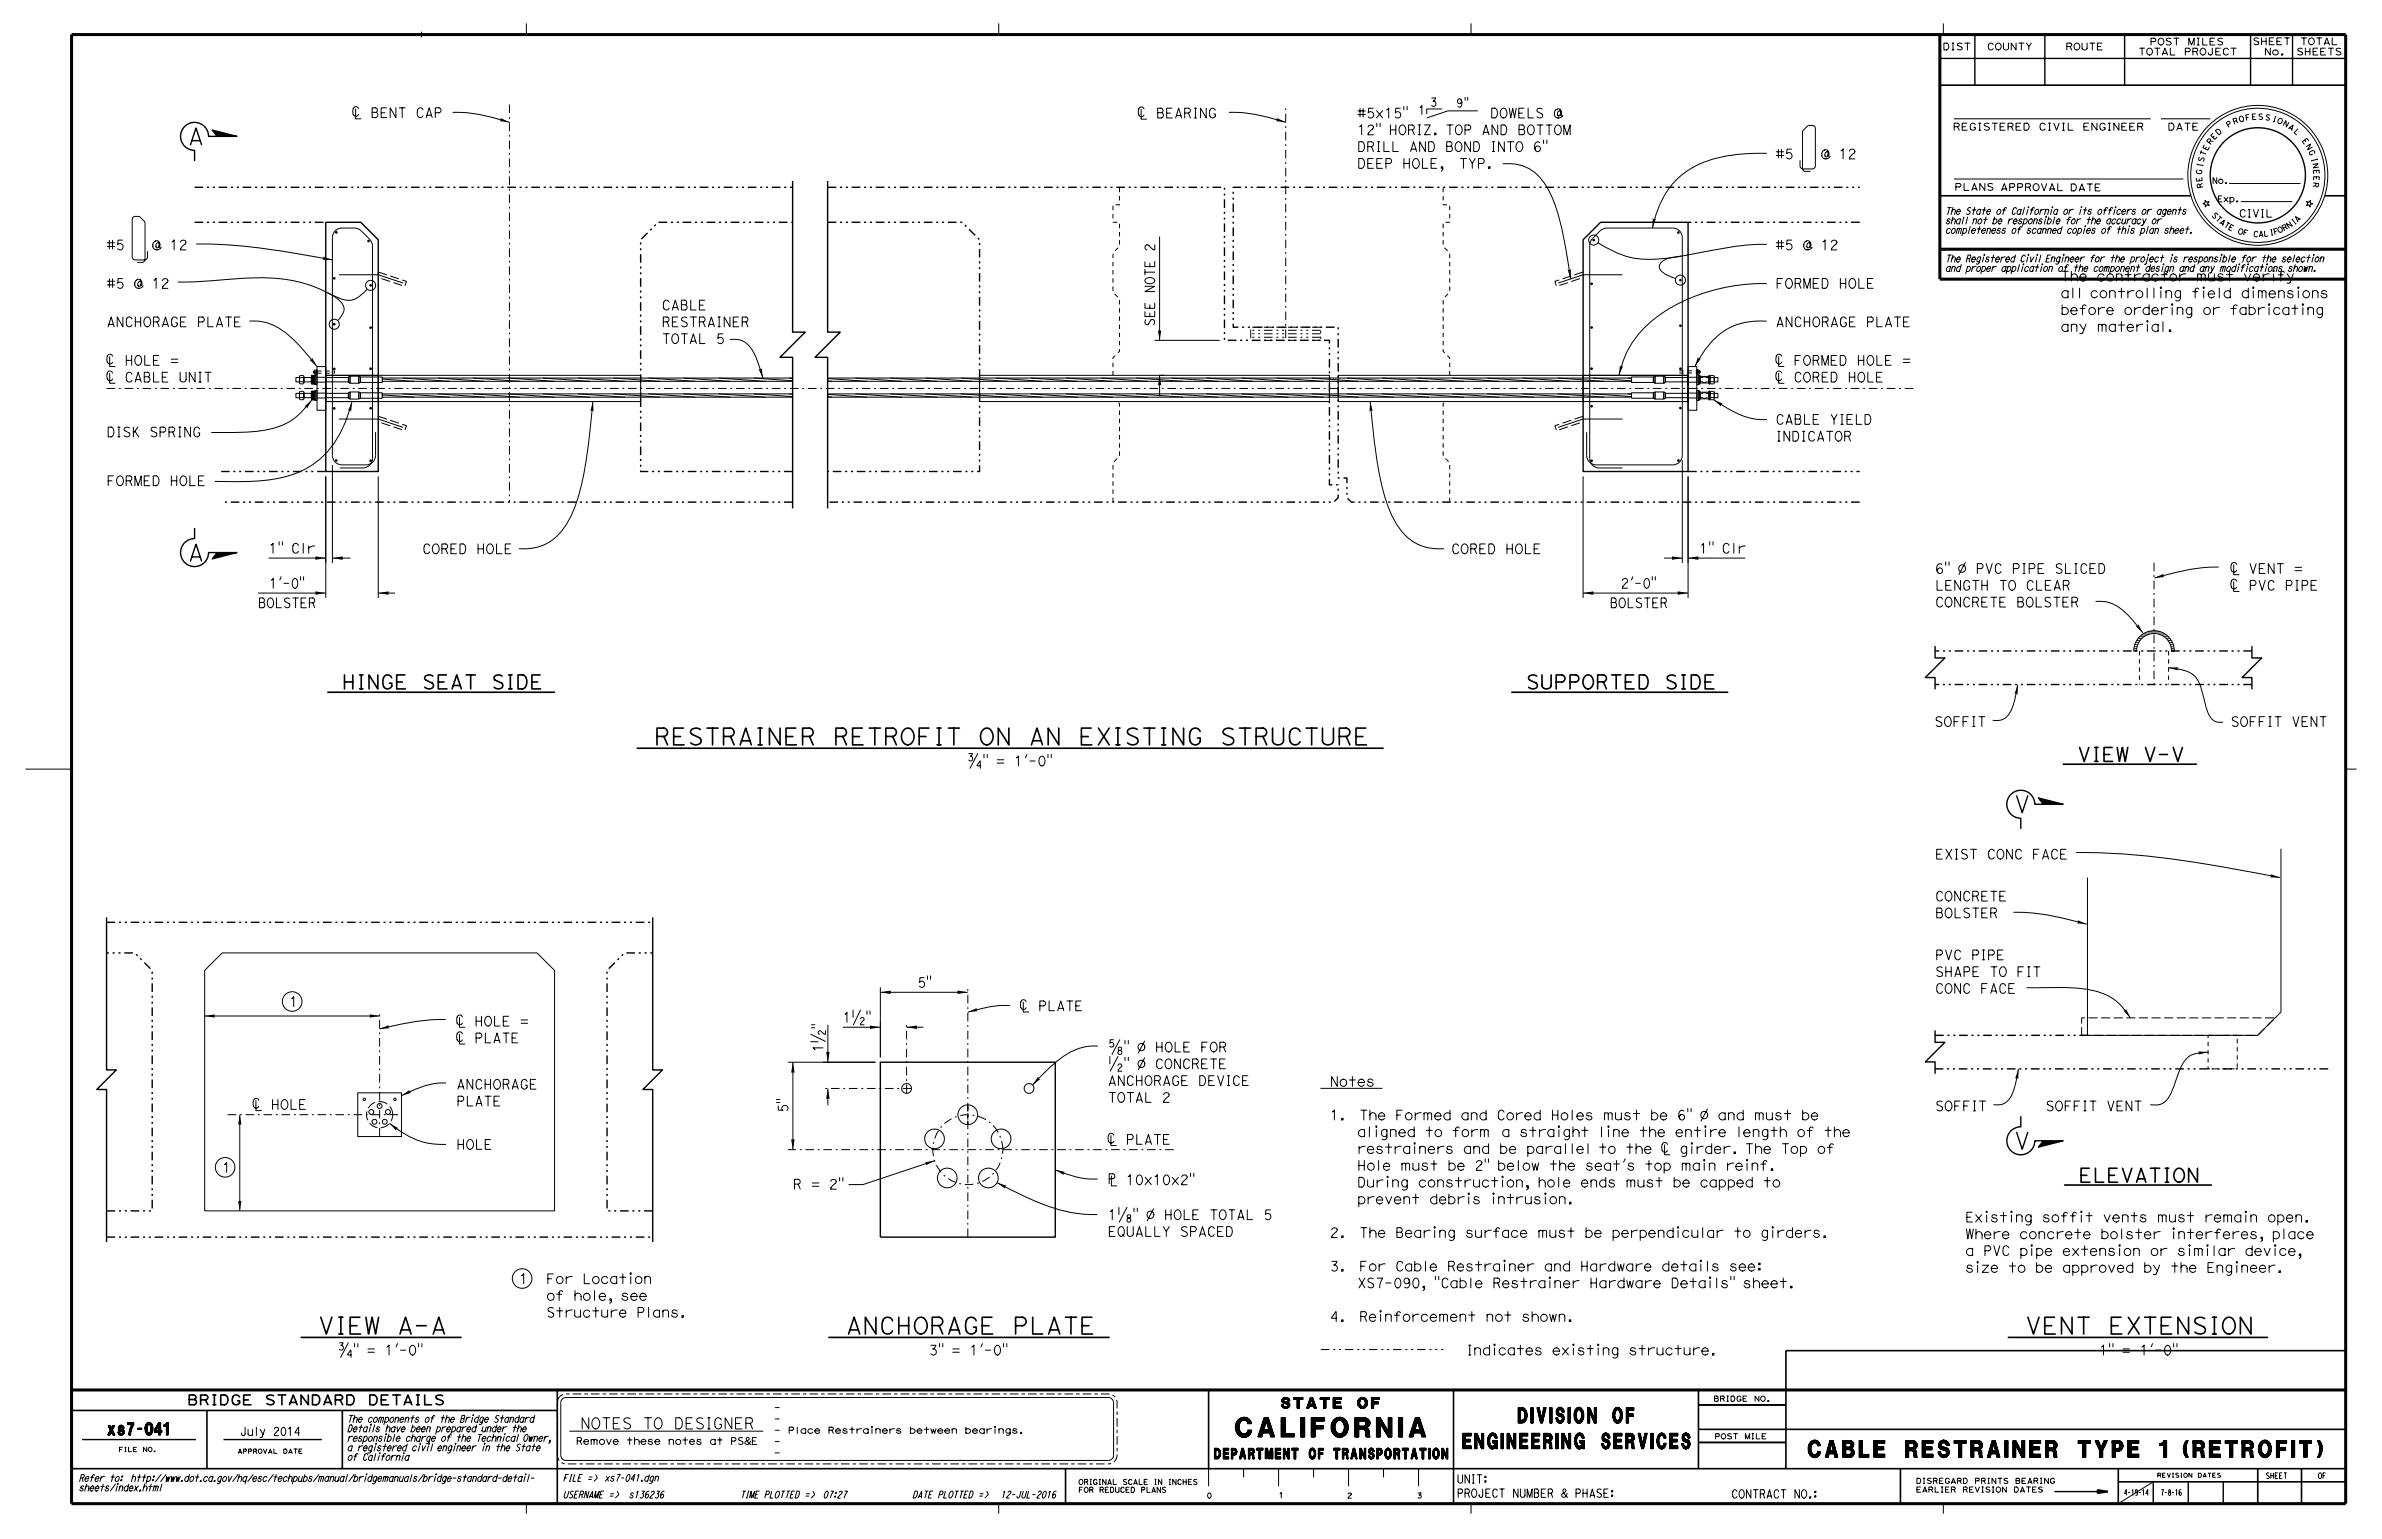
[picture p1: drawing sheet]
<svg xmlns="http://www.w3.org/2000/svg" width="432mm" height="279mm" viewBox="0 0 432 279" stroke-linecap="round" stroke-linejoin="round" font-family="sans-serif">
<defs><g id="words">
<text font-size="3.5" x="223.9" y="260.5">CALIFORNIA</text>
<g font-size="3">
<text x="34" y="26.2">A</text>
<text x="34" y="101.7">A</text>
<text x="116.8" y="135.1">RESTRAINER RETROFIT ON AN EXISTING STRUCTURE</text>
<text x="365.1" y="147.3">V</text>
<text x="365.1" y="208.4">V</text>
<text x="56" y="241.9">VIEW A-A</text>
<text x="151.5" y="241.9">ANCHORAGE PLATE</text>
<text x="365.4" y="241.9">VENT EXTENSION</text>
<text x="327.8" y="264.2">CABLE RESTRAINER TYPE 1 (RETROFIT)</text>
</g>
<g font-size="2.8">
<text x="265.2" y="262.7">ENGINEERING SERVICES</text>
<text x="275.2" y="258">DIVISION OF</text>
</g>
<g font-size="2.5">
<text x="60.6" y="124.9">HINGE SEAT SIDE</text>
<text x="275.2" y="124.9">SUPPORTED SIDE</text>
<text x="375.2" y="138.1">VIEW V-V</text>
<text x="375.4" y="214.4">ELEVATION</text>
</g>
<text font-size="2.2" x="19.5" y="260.2">xs7-041</text>
<text font-size="2" x="104.1" y="259.1">NOTES TO DESIGNER</text>
<g font-size="1.9">
<text x="232.3" y="255.3">STATE OF</text>
<text x="220.1" y="264.5">DEPARTMENT OF TRANSPORTATION</text>
</g>
<g font-size="1.8">
<text x="246" y="21.4">#5x15&quot;</text>
<text x="266" y="21.4">DOWELS @</text>
<text x="246" y="27.5">DRILL AND BOND INTO 6&quot;</text>
<text x="246" y="24.4">12&quot; HORIZ. TOP AND BOTTOM</text>
<text x="321.9" y="28.8">#5</text>
<text x="328.4" y="28.8">@ 12</text>
<text x="246" y="30.5">DEEP HOLE,</text>
<text x="264.6" y="30.5">TYP.</text>
<text x="19.3" y="45.3">#5</text>
<text x="25.9" y="45.3">@ 12</text>
<text x="321.9" y="45.3">#5 @ 12</text>
<text x="19.3" y="52.3">#5 @ 12</text>
<text x="321.9" y="52.3">FORMED HOLE</text>
<text x="373.5" y="51">The contractor must verify</text>
<text x="19.3" y="59.3">ANCHORAGE PLATE</text>
<text x="120" y="59.3">RESTRAINER</text>
<text x="120" y="56.2">CABLE</text>
<text x="321.9" y="59.3">ANCHORAGE PLATE</text>
<text x="373.5" y="57.1">before ordering or fabricating</text>
<text x="373.5" y="54">all controlling field dimensions</text>
<text x="120" y="62.3">TOTAL 5</text>
<text x="373.5" y="60.1">any material.</text>
<text x="321.9" y="76.9">CABLE YIELD</text>
<text x="19.3" y="79.2">DISK SPRING</text>
<text x="321.9" y="80">INDICATOR</text>
<text x="19.3" y="88.1">FORMED HOLE</text>
<text x="48.7" y="100.3">1&quot; Clr</text>
<text x="76.5" y="100.4">CORED HOLE</text>
<text x="263.1" y="100.4">CORED HOLE</text>
<text x="308" y="100.3">1&quot; Clr</text>
<text x="48.8" y="106.6">1’-0&quot;</text>
<text x="293.8" y="106.6">2’-0&quot;</text>
<text x="350.8" y="107">LENGTH TO CLEAR</text>
<text x="46.8" y="110.2">BOLSTER</text>
<text x="291.8" y="110.2">BOLSTER</text>
<text x="350.8" y="110.1">CONCRETE BOLSTER</text>
<text x="350.7" y="131.7">SOFFIT</text>
<text x="404.3" y="131.7">SOFFIT VENT</text>
<text x="350.8" y="155.8">EXIST CONC FACE</text>
<text x="350.8" y="166.4">BOLSTER</text>
<text x="350.8" y="163.4">CONCRETE</text>
<text x="166.3" y="179">5&quot;</text>
<text x="350.8" y="177.1">SHAPE TO FIT</text>
<text x="350.8" y="174">PVC PIPE</text>
<text x="52.4" y="182.5">1</text>
<text x="350.8" y="180.1">CONC FACE</text>
<text x="82.7" y="197.5">ANCHORAGE</text>
<text x="200.8" y="196.8">ANCHORAGE DEVICE</text>
<text x="240.4" y="197">Notes</text>
<text x="82.7" y="200.5">PLATE</text>
<text x="200.8" y="199.9">TOTAL 2</text>
<text x="240.4" y="203.1">1.</text>
<text x="350.8" y="201.4">SOFFIT</text>
<text x="370.8" y="201.4">SOFFIT VENT</text>
<text x="82.7" y="208.4">HOLE</text>
<text x="243.8" y="206.1">aligned to form a straight line the entire length of the</text>
<text x="40.2" y="212.6">1</text>
<text x="143.7" y="215.6">R = 2&quot;</text>
<text x="200.8" y="214.8">´ 10x10x2&quot;</text>
<text x="243.5" y="215.2">During construction, hole ends must be capped to</text>
<text x="243.5" y="212.2">Hole must be 2&quot; below the seat’s top main reinf.</text>
<text x="243.7" y="218.3">prevent debris intrusion.</text>
<text x="356.3" y="221.6">Existing soffit vents must remain open.</text>
<text x="200.8" y="224.2">EQUALLY SPACED</text>
<text x="240.4" y="224.4">2.</text>
<text x="245.4" y="224.4">The Bearing surface must be perpendicular to girders.</text>
<text x="356.3" y="227.7">a PVC pipe extension or similar device,</text>
<text x="356.3" y="224.6">Where concrete bolster interferes, place</text>
<text x="94.1" y="232.7">1</text>
<text x="99" y="232.7">For Location</text>
<text x="240.4" y="230.5">3.</text>
<text x="243.3" y="233.5">XS7-090, &quot;Cable Restrainer Hardware Details&quot; sheet.</text>
<text x="245.4" y="230.5">For Cable Restrainer and Hardware details see:</text>
<text x="356.3" y="230.7">size to be approved by the Engineer.</text>
<text x="99" y="238.8">Structure Plans.</text>
<text x="99" y="235.8">of hole, see</text>
<text x="240.4" y="239.6">4.</text>
<text x="245.2" y="239.6">Reinforcement not shown.</text>
<text x="168.4" y="245.7">3&quot; = 1’-0&quot;</text>
<text x="258.6" y="245.7">Indicates existing structure.</text>
<text x="380.5" y="245.7">1&quot; = 1’-0&quot;</text>
<text x="33.9" y="254.7">BRIDGE STANDARD DETAILS</text>
</g>
<g font-size="1.5">
<text x="257.1" y="20.7">1</text>
<text x="259.2" y="19.3">3</text>
<text x="264" y="19.4">9&quot;</text>
<text x="43.5" y="260.3">July 2014</text>
<text x="264.1" y="268.9">UNIT:</text>
<text x="264.1" y="271.5">PROJECT NUMBER &amp; PHASE:</text>
<text x="313.8" y="271.6">CONTRACT NO.:</text>
</g>
<text font-size="1.4" x="405.9" y="39.4">CIVIL</text>
<g font-size="1.3">
<text x="354" y="23.6">REGISTERED CIVIL ENGINEER</text>
<text x="392.9" y="23.6">DATE</text>
<text x="354.3" y="34.5">PLANS</text>
<text x="362.6" y="34.6">APPROVAL</text>
<text x="375.2" y="34.6">DATE</text>
<text x="352.6" y="40.6">shall not be responsible for the accuracy or</text>
<text x="352.6" y="38.9">The State of California or its officers or agents</text>
<text x="352.6" y="47.5">The Registered Civil Engineer for the project is responsible for the selection</text>
<text x="352.6" y="42.3">completeness of scanned copies of this plan sheet.</text>
<text x="352.6" y="49.2">and proper application of the component design and any modifications shown.</text>
<text x="62.9" y="257.9">The components of the Bridge Standard</text>
<text x="62.9" y="263.1">a registered civil engineer in the State</text>
<text x="62.9" y="261.4">responsible charge of the Technical Owner,</text>
<text x="62.9" y="259.6">Details have been prepared under the</text>
<text x="104.4" y="261.9">Remove these notes at PS&amp;E</text>
<text x="14.3" y="268.6">Refer to:</text>
<text x="22.9" y="268.6">http://www.dot.ca.gov/hq/esc/techpubs/manual/bridgemanuals/bridge-standard-detail-</text>
<text x="62.9" y="264.8">of California</text>
<text x="102" y="268.6">FILE =&gt;</text>
<text x="109.5" y="268.6">xs7-041.dgn</text>
<text x="14.3" y="270.4">sheets/index.html</text>
<text x="102" y="271.6">USERNAME =&gt;</text>
<text x="113.9" y="271.6">s136236</text>
<text x="134.1" y="271.6">TIME PLOTTED =&gt;</text>
<text x="149.1" y="271.6">07:27</text>
<text x="165.4" y="271.6">DATE PLOTTED =&gt;</text>
<text x="181.3" y="271.6">12-JUL-2016</text>
</g>
<g font-size="1.2">
<text x="352.1" y="9.1">DIST</text>
<text x="360.2" y="9.1">COUNTY</text>
<text x="374.4" y="9.1">ROUTE</text>
<text x="387.6" y="10">TOTAL PROJECT</text>
<text x="389.7" y="8.2">POST MILES</text>
<text x="408.3" y="8.1">SHEET</text>
<text x="410.4" y="10">No.</text>
<text x="416.3" y="10">SHEETS</text>
<text x="416.9" y="8.1">TOTAL</text>
</g>
<g font-size="1.1">
<text x="401" y="33.3">No.</text>
<text x="401.9" y="36.6">Exp.</text>
<text x="140.3" y="257.8">-</text>
<text x="140.3" y="259.9">- Place Restrainers between bearings.</text>
<text x="140.3" y="264">-</text>
<text x="410.7" y="268.1">SHEET</text>
<text x="420.2" y="268.1">OF</text>
<text x="385" y="271.1">4-19-14</text>
<text x="391.7" y="271.1">7-8-16</text>
</g>
<g font-size="1">
<text x="403.9" y="23.2" transform="rotate(-31 403.9 23.2)">P</text>
<text x="405" y="22.6" transform="rotate(-20 405 22.6)">R</text>
<text x="406" y="22.2" transform="rotate(-15 406 22.2)">O</text>
<text x="407.1" y="21.9" transform="rotate(-10 407.1 21.9)">F</text>
<text x="408.2" y="21.7" transform="rotate(-4 408.2 21.7)">E</text>
<text x="409.3" y="21.7" transform="rotate(1 409.3 21.7)">S</text>
<text x="410.5" y="21.7" transform="rotate(12 410.5 21.7)">S</text>
<text x="411.8" y="22" transform="rotate(17 411.8 22)">I</text>
<text x="412.7" y="22.2" transform="rotate(22 412.7 22.2)">O</text>
<text x="413.7" y="22.7" transform="rotate(28 413.7 22.7)">N</text>
<text x="414.7" y="23.2" transform="rotate(33 414.7 23.2)">A</text>
<text x="415.7" y="23.9" transform="rotate(44 415.7 23.9)">L</text>
<text x="399.4" y="29.5" transform="rotate(-74 399.4 29.5)">S</text>
<text x="399.7" y="28.4" transform="rotate(-69 399.7 28.4)">T</text>
<text x="400.2" y="27.4" transform="rotate(-63 400.2 27.4)">E</text>
<text x="400.7" y="26.3" transform="rotate(-53 400.7 26.3)">R</text>
<text x="401.4" y="25.4" transform="rotate(-47 401.4 25.4)">E</text>
<text x="402.1" y="24.6" transform="rotate(-42 402.1 24.6)">D</text>
<text x="417.3" y="25.5" transform="rotate(55 417.3 25.5)">E</text>
<text x="417.9" y="26.4" transform="rotate(60 417.9 26.4)">N</text>
<text x="418.4" y="27.4" transform="rotate(65 418.4 27.4)">G</text>
<text x="419" y="28.8" transform="rotate(76 419 28.8)">I</text>
<text x="419.2" y="29.6" transform="rotate(81 419.2 29.6)">N</text>
<text x="399.1" y="31.7" transform="rotate(-85 399.1 31.7)">G</text>
<text x="399.2" y="32.9" transform="rotate(-96 399.2 32.9)">E</text>
<text x="399.2" y="30.4" transform="rotate(-79 399.2 30.4)">I</text>
<text x="399.4" y="34" transform="rotate(-101 399.4 34)">R</text>
<text x="419.4" y="33" transform="rotate(98 419.4 33)">R</text>
<text x="419.4" y="30.7" transform="rotate(87 419.4 30.7)">E</text>
<text x="419.4" y="31.9" transform="rotate(92 419.4 31.9)">E</text>
<text x="400.8" y="39.1" transform="rotate(46 400.8 39.1)">S</text>
<text x="401.5" y="39.8" transform="rotate(41 401.5 39.8)">T</text>
<text x="402.2" y="40.4" transform="rotate(37 402.2 40.4)">A</text>
<text x="403" y="41" transform="rotate(32 403 41)">T</text>
<text x="403.8" y="41.5" transform="rotate(27 403.8 41.5)">E</text>
<text x="414" y="41.9" transform="rotate(-29 414 41.9)">R</text>
<text x="414.9" y="41.5" transform="rotate(-34 414.9 41.5)">N</text>
<text x="415.9" y="40.8" transform="rotate(-38 415.9 40.8)">I</text>
<text x="416.4" y="40.4" transform="rotate(-43 416.4 40.4)">A</text>
<text x="405.6" y="42.3" transform="rotate(18 405.6 42.3)">O</text>
<text x="406.5" y="42.6" transform="rotate(13 406.5 42.6)">F</text>
<text x="408.4" y="42.9" transform="rotate(4 408.4 42.9)">C</text>
<text x="409.4" y="42.9" transform="rotate(-1 409.4 42.9)">A</text>
<text x="410.4" y="42.9" transform="rotate(-6 410.4 42.9)">L</text>
<text x="411.5" y="42.7" transform="rotate(-10 411.5 42.7)">I</text>
<text x="412.3" y="42.5" transform="rotate(-15 412.3 42.5)">F</text>
<text x="413.1" y="42.3" transform="rotate(-24 413.1 42.3)">O</text>
<text x="310.6" y="254.1">BRIDGE NO.</text>
<text x="310.8" y="260.9">POST MILE</text>
<text x="347.3" y="269">DISREGARD PRINTS BEARING</text>
<text x="347.3" y="270.6">EARLIER REVISION DATES</text>
</g>
<g font-size=".9">
<text x="195.5" y="269.2">ORIGINAL SCALE IN INCHES</text>
<text x="195.5" y="270.6">FOR REDUCED PLANS</text>
<text x="218.7" y="271.6">0</text>
<text x="231.8" y="271.6">1</text>
<text x="244.2" y="271.6">2</text>
<text x="256.9" y="271.6">3</text>
</g>
<g font-size=".8">
<text x="21.5" y="263.2">FILE NO.</text>
<text x="43" y="263.5">APPROVAL DATE</text>
<text x="391" y="267.9">REVISION DATES</text>
</g>
</g></defs>
<path d="M239.4 59.9h-12.7M239.4 61.7h-12.7v-2.4h12.7v2.4M239.4 60.5h-12.7M239.4 61.2h-12.7M239.4 244.7h22.2" fill="none" stroke="#000" stroke-width=".18" stroke-dasharray="1.6 .7 .4 .7 .4 .7" stroke-linecap="butt"/>
<g fill="none" stroke="#000" stroke-width=".18">
<path d="M64.5 19.8v1.7h.9M65 19.7a.56 .56 0 0 0-.7-.3 .56 .56 0 0 0-.3 .7 .65 .65 0 0 0 0 .7 .65 .65 0 0 0 .7 .2l.3-.2M67.5 19.5h.6a.45 .45 0 0 1 .3 .4 .45 .45 0 0 1-.2 .5 .52 .52 0 0 1 .3 .5 .52 .52 0 0 1-.3 .4h-.7zM70.1 19.6h-1v1.7h1M71.8 19.6v1.7l-1.1-1.7v1.7M72.4 19.5h1.1M72.9 19.5v1.8M76.4 5.7v1.1M76.7 19.9a.56 .56 0 0 0-.8-.3 .56 .56 0 0 0-.3 .7 .65 .65 0 0 0 .1 .8 .65 .65 0 0 0 .7 .2l.3-.3M95.4 4.2v2.1M181 4.2v2.1M206.9 19.8v1.8h.9"/>
<path d="M207.4 19.8a.56 .56 0 0 0-.7-.4 .56 .56 0 0 0-.3 .8 .65 .65 0 0 0 0 .7 .65 .65 0 0 0 .7 .2l.3-.3M209.9 19.6h.6a.45 .45 0 0 1 .3 .4 .45 .45 0 0 1-.2 .4 .52 .52 0 0 1 .3 .5 .52 .52 0 0 1-.3 .5h-.7zM212.4 19.6h-.9v1.8h1M216.5 19.6h.4M216.7 19.6v1.8M218.7 19.6v1.8l-1.1-1.8v1.8M220.3 20a.56 .56 0 0 0-.7-.3 .56 .56 0 0 0-.3 .7 .65 .65 0 0 0 .1 .8 .65 .65 0 0 0 .7 .1l.2-.3v-.3h-.3M254.5 19.3v.6M255.1 19.3v.6M261.4 19.8h-2.8v.9M265.6 17.6v.6M266.1 17.6v.6"/>
<path d="M266.7 4.2v2.1M352.3 4.2v2.1M67.5 20.4h.7M69.1 20.4h.7M77.3 21.3l.5-1.7 .5 1.7M77.4 20.9h.8M78.9 20.4h.7a.46 .46 0 0 0 .3-.4 .46 .46 0 0 0-.3-.4h-.7v1.7M82 20.4a29 29 0 0 1 10.4 1.8M209.9 20.4h.7M211.5 20.5h.7M213.1 21.4l.6-1.8 .5 1.8M213.2 21h.9"/>
<path d="M214.8 20.5h.6l.4 .9M215.4 20.5a.45 .45 0 0 0 .4-.4 .45 .45 0 0 0-.4-.5h-.6v1.8M216.5 21.4h.4M222.8 20.4a29 29 0 0 1 10.3 1.8M249.6 22.4v.6M250.2 22.4v.6M267.9 20.1h-5.4l-3.9 1.3M272.4 29.7a7.8 7.8 0 0 1 8 4.1 38.3 38.3 0 0 1 3.7 13l.6 3.8M279.8 25.4v.6M280.4 25.4v.6M320.3 27.8a30.6 30.6 0 0 0-12.1 1.9 15.3 15.3 0 0 0-8.6 11.6M326.3 29v1.1l.3 .5h1.9l.5-.2v-7.4a1.09 1.09 0 0 0-1.4-.1l-.7 .7-.2 .4v6.5l.3 .5 1.2 .1"/>
<path d="M354.2 21.5h35.7M354.2 32.5h41.6M367.6 38l-.2 .9M370.8 39.7l-.2 .9M372 38l-.3 .9M377.2 38l-.2 .9M383.4 38l-.2 .9M391.7 21.5h9M399.7 36.3l.3 .4 .4-.2-.2 .4 .3 .4-.5-.2-.2 .4v-.4l-.5-.2 .4-.1zM404.1 33.3h12.9M406.2 36.6h9.4M418.1 36.5l.4 .2 .3-.4v.5l.4 .1-.4 .2v.4l-.3-.3-.4 .1 .3-.4z"/>
<path d="M26.7 45.5v1.1l-.2 .5h-2l-.5-.2v-7.4a1.09 1.09 0 0 1 1.4-.1l.7 .7 .2 .4v6.5l-.3 .5-1.2 .1M32.3 51.1l4.4-.1a91.7 91.7 0 0 1 14-.5 25.5 25.5 0 0 1 10 3.2 4 4 0 0 0 4.2 .2l1.7-1.5M35.6 44.2a113.5 113.5 0 0 1 23.1 2.6l1.6 .3M45.2 58.2a9.2 9.2 0 0 1 7.3 2.7l2.5 2.6 2.5 3M59.4 53.1a6 6 0 0 1 2.9 2.4 2.82 2.82 0 0 1-1.1 2.6M61.4 49.8h7.2l4.5 1.5M207.5 51.9h1.8l-1.8 1h1.8M207.5 48.8v1.1M207.5 49.4h1.8M207.7 58a.46 .46 0 0 0-.2 .6 .46 .46 0 0 0 .7 .2l.1-.2a.58 .58 0 0 1 .3-.6 .58 .58 0 0 1 .6 0l.1 .4-.2 .5M207.7 50.5a.97 .97 0 0 1 1.6 .5 .99 .99 0 0 1-.9 .5 .99 .99 0 0 1-.9-.7zM208.4 47.7v.6"/>
<path d="M208.4 55.3v.6M208.4 56.8v.6M209.3 56.5v.9h-1.8v-.9M209.3 54.9v1h-1.8v-.9M209.3 47.4v.9h-1.8v-.8M209.3 44.4v.9a2.03 2.03 0 0 1-1.2-.9 .45 .45 0 0 0-.5 .4 .45 .45 0 0 0 .3 .5M210.2 42.9v18.8M289.7 44a16.9 16.9 0 0 0 13.2 2.7l1.6-.2a145.3 145.3 0 0 1 12.9-2.1l2.9-.1M294.1 49.8h-7.1l-4.5 1.5M304.7 46.5a5.6 5.6 0 0 0-3.7 1.3l-.2 .4v.4a4 4 0 0 0 3 1.9M320.3 58.2a11.8 11.8 0 0 0-11.4 5.5l-1.7 2.8M320.3 51.4a33.2 33.2 0 0 0-20.7 6.7 17.3 17.3 0 0 0-6.1 10"/>
<path d="M359.6 46.6l-.2 .9M366.7 48.3l-.2 .9M367.6 46.6l-.2 .9M369.2 46.6l-.2 .9M370.1 48.3l-.2 .9M374 46.6l-.2 .9M377.9 41.4l-.2 .9M385.9 41.4l-.2 .9M389.3 58.8v1.3M389.4 46.6l-.4 1.2-.2 .1M391.7 52.7v1.3M392.1 48.3l-.2 .9"/>
<path d="M393.7 46.6l-.2 .9M393.8 55.8v1.3M399.5 52.7v1.3M402.6 46.6l-.2 .9M405.8 48.3l-.2 .9M407.4 48.3l-.2 .9M408.5 52.7v1.3M410.9 48.3l-.3 .9M411.3 55.8v1.3M412.1 49.7v1.3M416.6 52.7v1.3M417.5 55.8v1.3"/>
<path d="M419.3 46.6l-.2 .9M19.9 67.7v1.8h1M19.9 64.7v1.7h1M20.4 67.6a.56 .56 0 0 0-.7-.3 .56 .56 0 0 0-.3 .8 .65 .65 0 0 0 .1 .7 .65 .65 0 0 0 .7 .2l.2-.3M20.4 64.6a.56 .56 0 0 0-.7-.3 .56 .56 0 0 0-.3 .7 .65 .65 0 0 0 .1 .8 .65 .65 0 0 0 .7 .1l.2-.2M22.9 64.5v1.7M22.9 65.3h1M23.9 64.5v1.7M23.9 67.9a.56 .56 0 0 0-.7-.4 .56 .56 0 0 0-.3 .8 .65 .65 0 0 0 .1 .7 .65 .65 0 0 0 .7 .2l.2-.3M24.5 69.3l.5-1.8 .6 1.8M24.6 68.8h.9M24.7 64.6a.62 .62 0 0 1 .8 0 .62 .62 0 0 1 .2 .7 .64 .64 0 0 1-.3 .8 .64 .64 0 0 1-.7-.1 1.14 1.14 0 0 1 0-1.4z"/>
<path d="M26.2 67.5h.5a.45 .45 0 0 1 .4 .4 .45 .45 0 0 1-.2 .4 .52 .52 0 0 1 .3 .5 .52 .52 0 0 1-.4 .5h-.6zM26.2 68.3h.7M26.2 64.5v1.7h1M27.8 65.3h.7M27.8 67.5v1.8h1M28.8 64.5h-1v1.7h1M29.4 68.4h.7M30.4 67.5h-1v1.8h1M31.1 65.1h1.1M31.1 65.7h1.1M32.7 67.5v1.3a.55 .55 0 0 0 .5 .5 .55 .55 0 0 0 .5-.5v-1.3M35.4 67.5v1.8l-1.1-1.8v1.8"/>
<path d="M36.1 67.5h.4M36.1 69.3h.4M36.3 67.5v1.8M37.2 67.5h1.1M37.7 67.5v1.8M53.6 68.5h.7v.7h-.7zM53.6 71.3h.7v.8h-.7zM54.3 68.3v1.1M54.3 71.1v1.2M54.3 69.3l.7-.1 .1 .2-.1 .2h-.6zM54.4 68.5l-.1-.2 .1-.2h.6l.1 .2-.1 .2M54.4 68.5l-.1 .2 .1 .5"/>
<path d="M54.4 71.3l-.1-.2 .1-.1h.6l.1 .1-.1 .2M54.4 71.3l-.1 .3 .1 .5M54.4 72.1l-.1 .2 .1 .2h.6l.1-.2-.1-.2M54.4 68.5h.6M54.4 71.3h.6M54.4 72.1h.6M55 68.5l.1 .2-.1 .5M55 71.3l.1 .3-.1 .5M55.1 68.4h1.3v.8h-1.3zM55.1 71.3h1.3v.8h-1.3zM55.1 68.3v1.1M55.1 71.1v1.2"/>
<path d="M56.4 68.1h.2v1.5h-.2zM56.4 70.9h.2v1.6h-.2zM56.5 72.5a12.6 12.6 0 0 1-10.3 5.7l-3.3 .2h-4.6M56.8 68.4l.1-.3v1.5l-.1-.4-.2 .4v-1.5l.2 1.1M56.8 71.3l.1-.4v1.6l-.1-.4-.2 .4v-1.6l.2 1.2M56.9 67.3h.2v.4h-.2zM56.9 68.1h.2v1.5h-.2zM56.9 70.9h.2v1.6h-.2zM56.9 67.3v.3M57 67.3v.4M57 67.3v.3M57.1 67.2v.6"/>
<path d="M57.1 68h.4v1.7h-.4zM57.1 70.8h.4v1.8h-.4zM57.1 67.7v.1h.3M57.1 67.3v.4M57.1 67.7h.3M57.2 68l.1 1-.1 .7M57.2 70.8l.1 1.1-.1 .7M57.4 67.1l-.3 .1 .3 .1M57.4 67l.1 .9zM57.5 66.5h1.6v7.9h-1.6zM59.1 68.1h57v4.7h-57zM59.1 68.1h9.5v4.7h-9.5z"/>
<path d="M59.1 68.4h4.1v.8h-4.1zM59.1 71.3h4.1v.8h-4.1zM61.4 76h7.2l4.5 1.5M63.2 68.4l.3-.2v1.3l-.3-.2zM63.2 71.2l.3-.1v1.3l-.3-.2zM63.5 68.2h1.5v1.3h-1.5zM63.5 71.1h1.5v1.3h-1.5zM63.8 72.8a19.1 19.1 0 0 1-6.8 11.2 20.6 20.6 0 0 1-11.5 3.3h-6.6M65 68.2l.3 .2v.9l-.3 .2zM65 71.1l.3 .1v1l-.3 .2zM65.3 68.4h4v.9h-4zM65.3 71.2h4v1h-4z"/>
<path d="M68.1 78.4v4.2a1.73 1.73 0 0 1-1.8 1.7h-4.3a1.73 1.73 0 0 1-1.7-1.7v-39.5a1.74 1.74 0 0 1 1.7-1.8h2.2l.7 .2 .6 .4 1.5 1.5 .5 .9v38.8a1.73 1.73 0 0 1-1.7 1.8h-4.2M69.3 68.7l5.8 .4M69.3 71.6l5.8 .4M69.3 68.5h74.4v.6h-74.4zM69.3 71.4h74.4v.6h-74.4zM73 71.4l8.5 .6M73 68.5l8.5 .6M79.4 68.5l8.5 .6M79.4 71.4l8.5 .6M85.7 68.5l8.5 .6M85.7 71.4l8.5 .6M92.1 68.5l8.5 .6"/>
<path d="M92.1 71.4l8.5 .6M98.4 68.5l8.5 .6M98.4 71.4l8.5 .6M104.8 68.5l8.5 .6M104.8 71.4l8.5 .6M107.5 72.8a104.4 104.4 0 0 1-2.4 16.4 16.5 16.5 0 0 1-4.4 8.3 9.5 9.5 0 0 1-6.6 2M111.2 68.5l8.5 .6M111.2 71.4l8.5 .6M117.5 68.5l8.5 .6M117.5 71.4l8.5 .6M123.9 68.5l8.5 .6M123.9 71.4l8.5 .6"/>
<path d="M130.3 68.5l8.5 .6M130.3 71.4l8.5 .6M132.3 61.6a3.9 3.9 0 0 1 4.3 2.3l.8 1.7 .9 2.9M136.6 68.5l7.1 .5M136.6 71.4l7.1 .5M143 68.5l.7 .1M143 71.4l.7 .1M150 68.5h145.8v.6h-145.8zM150 71.4h145.8v.6h-145.8zM150 72h.8M150 68.6l7.2 .5M150 69.1h.8"/>
<path d="M150 71.5l7.2 .5M155.1 68.5l8.5 .6M155.1 71.4l8.5 .6M161.4 68.5l8.5 .6M161.4 71.4l8.5 .6M167.8 68.5l8.5 .6M167.8 71.4l8.5 .6M174.1 68.5l8.6 .6M174.1 71.4l8.6 .6M177.6 68.1h63.4v4.7h-63.4zM180.5 68.5l8.5 .6M180.5 71.4l8.5 .6"/>
<path d="M186.9 68.5l8.5 .6M186.9 71.4l8.5 .6M193.2 68.5l8.5 .6M193.2 71.4l8.5 .6M199.6 68.5l8.5 .6M199.6 71.4l8.5 .6M206 68.5l8.5 .6M206 71.4l8.5 .6M209.3 61.7h11.8M211.1 68.1h-.9v3.8M212.3 68.5l8.5 .6M212.3 71.4l8.5 .6"/>
<path d="M218.7 68.5l8.5 .6M218.7 71.4l8.5 .6M225.1 71.4l8.5 .6M225.1 68.5l8.5 .6M231.4 71.4l8.5 .6M231.4 68.5l8.5 .6M237.8 68.5l8.5 .6M237.8 71.4l8.5 .6M242.6 68.1h63.4v4.7h-63.4zM244.2 68.5l8.5 .6M244.2 71.4l8.5 .6M248.4 72.8a104.4 104.4 0 0 0 2.4 16.4 16.5 16.5 0 0 0 4.4 8.3 9.5 9.5 0 0 0 6.6 2"/>
<path d="M250.5 68.5l8.5 .6M250.5 71.4l8.5 .6M256.9 68.5l8.5 .6M256.9 71.4l8.5 .6M263.2 68.5l8.6 .6M263.2 71.4l8.6 .6M269.6 68.5l8.5 .6M269.6 71.4l8.5 .6M276 68.5l8.5 .6M276 71.4l8.5 .6M282.3 68.5l8.5 .6M282.3 71.4l8.5 .6"/>
<path d="M287 68.1h19v4.7h-19zM287.6 78.4v4.2a1.73 1.73 0 0 0 1.8 1.7h13.8a1.73 1.73 0 0 0 1.8-1.7v-39.5a1.73 1.73 0 0 0-1.8-1.8l-12.2 .1-.9 .5-1.4 1.3-.4 .6-.1 .7v38.6a1.73 1.73 0 0 0 1.7 1.8h4.2M288.7 68.5l7.1 .5M288.7 71.4l7.1 .5M294.1 76h-7.1l-4.5 1.5M295.1 68.5l.7 .1M295.1 71.4l.7 .1M295.8 71.2h3.9v1h-3.9zM295.8 68.4h3.9v.9h-3.9zM299.7 71.2l.3-.1v1.3l-.3-.2zM299.7 68.4l.3-.2v1.3l-.3-.2zM300 71.1h1.6v1.3h-1.6z"/>
<path d="M300 68.2h1.6v1.3h-1.6zM301.6 71.1l.3 .1v1l-.3 .2zM301.6 68.2l.3 .2v.9l-.3 .2zM301.9 71.3h4.1v.8h-4.1zM301.9 68.4h4.1v.8h-4.1zM306 66.5h1.6v7.9h-1.6zM307.6 67l.1 .9zM307.6 70.8h.4v1.8h-.4zM307.6 68h.4v1.7h-.4zM307.7 67.2h.2M307.7 67.6h.2M307.7 67.1h.2v.1"/>
<path d="M307.9 70.8l-.1 .7 .1 1.1M307.9 68l-.1 .7 .1 1M307.9 67.6v.2h-.2M307.9 67.2v.4M308 70.9h.2v1.6h-.2zM308 68.1h.2v1.5h-.2zM308 67.2h.2v.4h-.2zM308 67.1v.6M308 67.3v.3M308.1 67.2v.4M308.1 67.3v.3M308.2 71.1h1.6v1.2h-1.6z"/>
<path d="M308.2 68.3h1.6v1.1h-1.6zM309.8 70.9h.2v1.6h-.2zM309.8 68.1h.2v1.5h-.2zM310 68.3v1.1M310 71.1v1.2M310 69.3l.6-.1 .2 .2-.2 .2h-.5zM310.1 68.5h.5M310.1 71.3h.5M310.1 72.1h.5M310.1 71.3l-.1-.2 .1-.1h.5l.2 .1-.2 .2M310.1 72.1l-.1 .2 .1 .2h.5l.2-.2-.2-.2M310.1 71.3l-.1 .5 .1 .3"/>
<path d="M310.1 68.5l-.1-.2 .1-.2h.5l.2 .2-.2 .2M310.1 68.5l-.1 .5 .1 .2M310.6 71.3l.2 .3-.2 .5M310.6 68.5l.2 .2-.2 .5M310.6 72.5a17.8 17.8 0 0 0 8.4 3.6h1.3M310.8 71.3h.6v.8h-.6zM310.8 68.5h.6v.7h-.6zM310.8 68.3v1.1M310.8 71.1v1.2M322.4 67.7v1.8h1M322.4 64.7v1.7h1M323 67.6a.56 .56 0 0 0-.8-.3 .56 .56 0 0 0-.3 .8 .65 .65 0 0 0 .1 .7 .65 .65 0 0 0 .7 .2l.3-.3"/>
<path d="M323 64.6a.56 .56 0 0 0-.8-.3 .56 .56 0 0 0-.3 .7 .65 .65 0 0 0 .1 .8 .65 .65 0 0 0 .7 .1l.3-.2M325.4 65.3h.7M326.4 64.5h-1v1.7M326.5 67.9a.56 .56 0 0 0-.8-.4 .56 .56 0 0 0-.3 .8 .65 .65 0 0 0 .1 .7 .65 .65 0 0 0 .7 .2l.3-.3M327.2 67.7a.62 .62 0 0 1 .8-.1 .62 .62 0 0 1 .2 .8 .64 .64 0 0 1-.2 .7 .64 .64 0 0 1-.8 0 1.14 1.14 0 0 1 0-1.4zM327.2 64.6a.62 .62 0 0 1 .8 0 .62 .62 0 0 1 .2 .7 .64 .64 0 0 1-.2 .8 .64 .64 0 0 1-.8-.1 1.14 1.14 0 0 1 0-1.4zM328.7 68.4h.7l.3 .9M328.7 65.3h.7l.3 .9M329.4 68.4a.45 .45 0 0 0 .3-.5 .45 .45 0 0 0-.3-.4h-.7v1.8M329.4 65.3a.45 .45 0 0 0 .3-.4 .45 .45 0 0 0-.3-.4h-.7v1.7M330.3 66.2v-1.7l.6 1.7 .5-1.7v1.7M330.3 68.4h.7"/>
<path d="M331.3 67.5h-1v1.8h1.1M332 67.5h.5a1.03 1.03 0 0 1 0 1.8h-.5zM332 65.3h.6M332.9 64.5h-.9v1.7h1M333.6 64.5h.5a1.03 1.03 0 0 1 0 1.7h-.5zM335.2 68.4h1M335.2 67.5v1.8M336.2 67.5v1.8M336.9 65.3h1M336.9 64.5v1.7M337.1 67.7a.62 .62 0 0 1 .7-.1 .62 .62 0 0 1 .2 .8 .64 .64 0 0 1-.2 .7 .64 .64 0 0 1-.8 0 1.14 1.14 0 0 1 .1-1.4zM337.9 64.5v1.7"/>
<path d="M338.6 67.5v1.8h1M338.7 64.6a.62 .62 0 0 1 .7 0 .62 .62 0 0 1 .3 .7 .64 .64 0 0 1-.3 .8 .64 .64 0 0 1-.8-.1 1.14 1.14 0 0 1 .1-1.4zM340.2 68.4h.6M340.2 64.5v1.7h1M341.1 67.5h-.9v1.8h1M341.8 65.3h.7M342.8 64.5h-1v1.7h1M345 65.1h1.2M345 65.7h1.2M50.6 98.2v.6M51.2 98.2v.6M59.1 86.4v22"/>
<path d="M60.3 84.3v17.8M68.6 86.4v22M287 86.4v22M305 83.4v18.7M306 86.4v22M309.9 98.2v.6M310.5 98.2v.6M46.8 107.5h12.3M48.7 101.2h10.4M51 104.6l-.3 .6M54.5 104.6v.6M55 104.6v.6"/>
<path d="M60.3 101.2h3.3M68.6 107.5h3M287 107.5h19M296 104.6l-.3 .6M299.5 104.6v.6M300.1 104.6v.6M301.7 101.2h3.3M306 101.2h10.4M352 102.4a.62 .62 0 0 0-.8 0 .62 .62 0 0 0-.1 .7l.2 .7M352.7 101.9v.6M353.3 101.9v.6M356.3 102l-1.2 2.2"/>
<path d="M358.4 103.1h.7a.46 .46 0 0 0 .4-.4 .46 .46 0 0 0-.4-.5h-.7v1.8M360 102.2l.6 1.8 .5-1.8M362.7 102.6a.56 .56 0 0 0-.7-.4 .56 .56 0 0 0-.3 .8 .65 .65 0 0 0 .1 .7 .65 .65 0 0 0 .7 .2l.2-.3M365 103.1h.6a.46 .46 0 0 0 .4-.4 .46 .46 0 0 0-.3-.5h-.7v1.8M366.7 102.2h.4M366.7 104h.4M366.9 102.2v1.8M367.8 103.1h.7a.46 .46 0 0 0 .4-.4 .46 .46 0 0 0-.4-.5h-.7v1.8M369.5 103.1h.6M370.4 102.2h-.9v1.8h1M373.7 102.3a.5 .5 0 0 0-.6-.1 .5 .5 0 0 0-.3 .6l.3 .2a.6 .6 0 0 1 .6 .8 .66 .66 0 0 1-.9 0M374.4 102.2v1.8h1"/>
<path d="M376.1 102.2h.4M376.1 104h.4M376.3 102.2v1.8M378.3 102.6a.56 .56 0 0 0-.8-.4 .56 .56 0 0 0-.3 .8 .65 .65 0 0 0 .1 .7 .65 .65 0 0 0 .7 .2l.3-.3M378.9 103.1h.6M379.8 102.2h-.9v1.8h1M379.9 109.1a6.6 6.6 0 0 1 6 2.5l2.6 3.2M380.5 102.2h.5a1.03 1.03 0 0 1 0 1.8h-.5zM386.8 118h.5M386.8 117.6h.5M386.9 117.2h.5M387 116.9h.5"/>
<path d="M387.1 116.5h.6M387.3 116.1h.6M387.6 115.7h.7M387.9 115.4a3.7 3.7 0 0 1 4-.8 3.7 3.7 0 0 1 2.3 3.4h-.6a3.2 3.2 0 0 0-3.1-3.1 3.2 3.2 0 0 0-3.2 3.1h-.5l.1-.9 .4-.9zM388 115.3h.8M388.4 115h1.3M389.3 114.6h2.4M391.3 115h1.2M392.2 115.3h.7M392.7 115.7h.6M393 116.1h.6M393.2 116.5h.6"/>
<path d="M393.4 116.9h.6M393.5 117.2h.6M393.6 117.6h.5M393.7 118h.5M402.2 102.8a36.6 36.6 0 0 0-11.7 2M404.9 105.5v1.7h1M404.9 102.4v1.8h1M405.5 105.4a.56 .56 0 0 0-.8-.3 .56 .56 0 0 0-.3 .7 .65 .65 0 0 0 .1 .7 .65 .65 0 0 0 .7 .2l.3-.2M405.5 102.3a.56 .56 0 0 0-.8-.3 .56 .56 0 0 0-.3 .8 .65 .65 0 0 0 .1 .7 .65 .65 0 0 0 .7 .2l.3-.3M407.9 102.2l.5 1.8 .6-1.8M407.9 106.1h.7a.46 .46 0 0 0 .4-.4 .46 .46 0 0 0-.4-.5h-.7v1.8M409.5 105.2l.6 1.8 .5-1.8"/>
<path d="M409.6 103.1h.6M410.5 102.2h-.9v1.8h1M412.2 105.6a.56 .56 0 0 0-.7-.3 .56 .56 0 0 0-.3 .7 .65 .65 0 0 0 .1 .8 .65 .65 0 0 0 .7 .2l.2-.3M412.2 102.2v1.8l-1-1.8v1.8M412.8 102.2h1.1M413.4 102.2v1.8M414.5 106.1h.6a.46 .46 0 0 0 .4-.4 .46 .46 0 0 0-.4-.5h-.6v1.8M416 102.9h1.2M416 103.5h1.2M416.2 105.2h.4M416.2 107h.4M416.4 105.2v1.8"/>
<path d="M417.3 106.1h.7a.46 .46 0 0 0 .4-.4 .46 .46 0 0 0-.4-.5h-.7v1.8M418.9 106.1h.7M419.9 105.2h-1v1.8h1.1M4.6 139.5h8.4M175.6 136.6h.7l-.4 .5a.41 .41 0 0 1 .4 .6 .41 .41 0 0 1-.7 .1M177.2 136.6l-1.4 2.7M177.8 138.9h-.7l.5-.9 .1 1.3M178.4 136.8v.6M179 136.8v.6M180.8 137.8h1.2M180.8 138.4h1.2M184.2 137.4l.4-.3v1.8"/>
<path d="M186.2 136.8l-.3 .6M186.7 138h.9M188.6 137.3a.52 .52 0 0 1 .6-.1 .52 .52 0 0 1 .2 .6 .67 .67 0 0 1-.1 .8 .67 .67 0 0 1-.7 .2 1.22 1.22 0 0 1 0-1.5zM190 136.8v.6M190.6 136.8v.6M365.8 124.2l-.4 2a5.7 5.7 0 0 1-2.3 4.2l-.6 .2h-1.3M393.1 121.1a7.2 7.2 0 0 1 5 1.7 15 15 0 0 1 1.8 5.3 4.1 4.1 0 0 0 1.5 2.6l.7 .3h.9M425.2 139.5h2M376.3 154.6a138.2 138.2 0 0 1 27.3 2.7l9.7 1.8M413.5 153.9v29.6l-4.2 4.2h-30.9v-28.6M40.3 172.8h57.1l3.1 3.2v43.6h-63.4v-43.6zM159.6 179v12.7"/>
<path d="M159.6 179.9h15.8M168.1 176.9v.7M168.7 176.9v.7M365 165.4h.3a44.7 44.7 0 0 1 13 2.2M367.4 179.1h1.5a57.8 57.8 0 0 1 10.2 .4 10 10 0 0 1 7.1 5M37.1 184.2h31.7M46.4 199.6v1.8h1M46.9 199.5a.56 .56 0 0 0-.7-.3 .56 .56 0 0 0-.3 .7 .65 .65 0 0 0 .1 .8 .65 .65 0 0 0 .7 .2l.2-.3M49.4 199.4v1.7M50.4 199.4v1.7M51.2 199.5a.62 .62 0 0 1 .8 0 .62 .62 0 0 1 .2 .7 .64 .64 0 0 1-.2 .8 .64 .64 0 0 1-.8-.1 1.14 1.14 0 0 1 0-1.4zM52.8 199.4v1.7h.9"/>
<path d="M55.3 199.4h-1v1.7h1.1M64.9 198.2h7.9v7.9h-7.9zM80.8 184.9h-.3a43.6 43.6 0 0 0-11.7 1.7M80.8 196.4a13.8 13.8 0 0 0-7.2 1.9l-.8 .4M83.3 187.5v1.8h1M83.3 184.5v1.8h1M83.8 187.5a.56 .56 0 0 0-.7-.4 .56 .56 0 0 0-.3 .8 .65 .65 0 0 0 .1 .7 .65 .65 0 0 0 .7 .2l.2-.3M83.8 184.4a.56 .56 0 0 0-.7-.3 .56 .56 0 0 0-.3 .7 .65 .65 0 0 0 .1 .8 .65 .65 0 0 0 .7 .2l.2-.3M86.3 188.2h.7a.46 .46 0 0 0 .3-.4 .46 .46 0 0 0-.3-.5h-.7v1.8M86.3 184.3v1.7M86.3 185.2h1M87.3 184.3v1.7"/>
<path d="M88 187.3v1.8h1M88.1 184.4a.62 .62 0 0 1 .8 0 .62 .62 0 0 1 .2 .7 .64 .64 0 0 1-.2 .8 .64 .64 0 0 1-.8-.1 1.14 1.14 0 0 1 0-1.4zM89.6 189.1l.5-1.8 .5 1.8M89.7 184.3v1.7h.9M89.7 188.7h.8M91.2 187.3h1.1M91.2 185.2h.7M91.7 187.3v1.8M92.2 184.3h-1v1.7h1.1M92.8 188.2h.7M93.8 187.3h-1v1.8h1M94.5 184.9h1.1"/>
<path d="M94.5 185.5h1.1M140.8 199.4h.6M140.8 199.9h.6M142.8 192.6h15.9M143.7 192.6v15.9M147 188.9h1.3M147 187.5l2.6 1.3M147.1 185.8h.6M147.1 186.4h.6M149.2 190h-1.8l.3 .3M149.6 186.9v.6h-.2l-.6-.6a.33 .33 0 0 0-.5 .2 .33 .33 0 0 0 .3 .4M150.1 185.8v6.8"/>
<path d="M150.1 197.4v3M152.8 186.3h6.8M153.2 183.9l.3-.3v1.8M154.6 183.1v1.4M156 184.8a.33 .33 0 0 1 .4-.3 .33 .33 0 0 1 .2 .5l-.6 .6v.2h.6M156 183.1l-1.3 2.7M157.2 183.3v.6M157.7 183.3v.6M164.3 186.3h3.1M183.1 182.3a21.3 21.3 0 0 0-7.7 1.2M185.5 181.7v1.8h1M186 181.6a.56 .56 0 0 0-.7-.3 .56 .56 0 0 0-.3 .8 .65 .65 0 0 0 .1 .7 .65 .65 0 0 0 .7 .2l.2-.3"/>
<path d="M188.5 182.4h.7a.46 .46 0 0 0 .3-.5 .46 .46 0 0 0-.3-.4h-.7v1.8M190.2 181.5v1.8h1M191.7 183.3l.6-1.8 .5 1.8M191.9 182.8h.8M193.4 181.5h1.1M193.9 181.5v1.8M195 182.4h.7M196 181.5h-1v1.8h1M199 189.7a9.6 9.6 0 0 0-6.8 2.3l-2.6 2.2-2.4 2.5M201.2 191.6v1.3M201.8 188.5h-.6v.6l.2-.1a.41 .41 0 0 1 .5 .6 .41 .41 0 0 1-.7 .1M202.7 193.2a.35 .35 0 0 1 .4-.3 .35 .35 0 0 1 .2 .5l-.6 .6v.2h.7"/>
<path d="M202.7 191.6l-1.4 2.6M202.9 190.4a.38 .38 0 0 0-.2 .6 .38 .38 0 0 0 .6 0 .38 .38 0 0 0-.2-.6l-.4-.1 .1-.4h.5v.4l-.2 .1M203 188.5l-1.4 2.7M203.9 188.7v.6M203.9 191.7v.6M204.5 188.7v.6M204.5 191.7v.6M207.5 191.8l-1.2 2.2M207.5 188.8l-1.2 2.1M209.7 189v1.7M209.7 189.9h1M210.7 189v1.7"/>
<path d="M210.7 192.4a.56 .56 0 0 0-.7-.4 .56 .56 0 0 0-.3 .8 .65 .65 0 0 0 0 .7 .65 .65 0 0 0 .8 .2l.2-.3M211.5 192.2a.62 .62 0 0 1 .7 0 .62 .62 0 0 1 .2 .7 .64 .64 0 0 1-.2 .7 .64 .64 0 0 1-.8 0 1.14 1.14 0 0 1 .1-1.4zM211.5 189.1a.62 .62 0 0 1 .7 0 .62 .62 0 0 1 .3 .7 .64 .64 0 0 1-.3 .8 .64 .64 0 0 1-.8-.1 1.14 1.14 0 0 1 .1-1.4zM213 189v1.7h1M214 192v1.8l-1.1-1.8v1.8M214.6 189.9h.7M215.6 189h-1v1.7h1M215.6 192.4a.56 .56 0 0 0-.7-.4 .56 .56 0 0 0-.3 .8 .65 .65 0 0 0 0 .7 .65 .65 0 0 0 .8 .2l.2-.3M216.2 192.9h.7l.3 .9M216.9 192.9a.45 .45 0 0 0 .3-.5 .45 .45 0 0 0-.3-.4h-.7v1.8M217.8 192.9h.7M217.9 189.9h.6"/>
<path d="M218.8 192h-1v1.8h1.1M218.8 189h-.9v1.7M219.5 192h1.1M219.7 189.1a.62 .62 0 0 1 .7 0 .62 .62 0 0 1 .2 .7 .64 .64 0 0 1-.2 .8 .64 .64 0 0 1-.8-.1 1.14 1.14 0 0 1 .1-1.4zM220 192v1.8M221.1 192.9h.7M221.1 189.8h.7l.4 .9M221.8 189.8a.45 .45 0 0 0 .4-.4 .45 .45 0 0 0-.4-.4h-.7v1.7M222.1 192h-1v1.8h1M239.4 197.3h11.1M365.9 193.9l-.4 2a5.7 5.7 0 0 1-2.2 4.2l-.7 .2h-1.2M400.3 190.8a4.7 4.7 0 0 0-5.1 3l-.7 2a11.2 11.2 0 0 1-1.7 3.7 3.2 3.2 0 0 1-3 .8"/>
<path d="M43.5 202.1v17.5M49.4 200.3h1M54.3 200.3h.7M70.6 203.7a14.4 14.4 0 0 0 8.8 3.8h1.5M141.1 200.5v.8h.8a.53 .53 0 0 1 0-.7 .53 .53 0 0 1 .8 0 .53 .53 0 0 1-.1 .7M152.2 213.5v.6M152.8 213.5v.6M169.4 210.5l-13 4.3h-2.6M180.7 214.4a53.3 53.3 0 0 0 12.9 5.3l2.6 .4 2.7 .1M191.3 212.1a16.4 16.4 0 0 0 7.7 1.7M201.1 213.7h.6a.45 .45 0 0 0 .4-.4 .45 .45 0 0 0-.4-.5h-.6v1.8M201.2 219.7l.4-.3v1.7"/>
<path d="M201.4 205.9v1.8h.9M201.5 213.2v1.8h.9M201.9 205.8a.56 .56 0 0 0-.7-.3 .56 .56 0 0 0-.3 .8 .65 .65 0 0 0 .1 .7 .65 .65 0 0 0 .7 .2l.2-.3M202.8 218.9v1.3M204.3 218.9l-1.4 2.7M204.4 206.6h.6a.46 .46 0 0 0 .4-.4 .46 .46 0 0 0-.3-.5h-.7v1.8M205.6 219.1v.6M206.1 205.7v1.8h.9M206.2 219.1v.6M207.6 207.5l.6-1.8 .5 1.8M207.8 207h.8M209.1 219.2l-1.1 2.1"/>
<path d="M209.3 205.7h1.1M209.8 205.7v1.8M210.9 206.6h.7M211.3 219.4v1.7M211.9 205.7h-1v1.8h1M212.3 219.4v1.7M213.1 219.5a.62 .62 0 0 1 .8 0 .62 .62 0 0 1 .2 .7 .64 .64 0 0 1-.2 .8 .64 .64 0 0 1-.8-.1 1.14 1.14 0 0 1 0-1.4zM214.7 219.4v1.7h.9M215.8 212.7v.6M216.4 212.7v.6M217.2 219.4h-1v1.7h1.1M219.5 219.4h1.1"/>
<path d="M220.1 219.4v1.7M221.3 219.5a.62 .62 0 0 1 .7 0 .62 .62 0 0 1 .3 .7 .64 .64 0 0 1-.3 .8 .64 .64 0 0 1-.8-.1 1.14 1.14 0 0 1 .1-1.4zM222.8 219.4h1.1M223.3 219.4v1.7M226.1 219.4v1.7h1M230.3 219.4h-.8l-.1 .8a.56 .56 0 0 1 .8 0 .56 .56 0 0 1 0 .8 .56 .56 0 0 1-.8-.1M246.4 207.9v1.3M246.7 201.3h1.1M247.2 201.3v1.8M247.5 207.9h-.6l-.5 .4M247.9 208.5h1.1a.61 .61 0 0 0-.6-.6 .61 .61 0 0 0-.6 .6 .61 .61 0 0 0 .6 .6h.3l.3-.2M248.3 202.2a.56 .56 0 0 1 .6-.4 .56 .56 0 0 1 .5 .5v.8"/>
<path d="M248.3 201.3v1.8M249.5 204.8v1.3M249.9 202.4h1.1a.61 .61 0 0 0-.6-.6 .61 .61 0 0 0-.6 .6 .61 .61 0 0 0 .5 .7l.4-.1 .3-.2M250.5 208.1a.46 .46 0 0 0-.5-.3 .46 .46 0 0 0-.3 .5l.2 .1a.44 .44 0 0 1 .5 .1 .44 .44 0 0 1 .1 .5 .63 .63 0 0 1-1-.3M251.2 208h1.1M251.5 214v1.2M251.7 207.4v1.8M252.9 207.9v1.3M253.2 202.2h.7M254 207.9h-.6l-.5 .4M254.2 201.3h-1v1.8M255.5 208a.66 .66 0 0 0-.9 0 .66 .66 0 0 0 0 1 .66 .66 0 0 0 .9 0"/>
<path d="M255.5 207.9v1.3M256.4 207.9v1.3M256.5 201.8v1.3M257.4 208.2a.54 .54 0 0 1 .5-.4 .54 .54 0 0 1 .5 .4v1M257.4 207.9v1.3M257.6 201.8h-.6l-.5 .4M258.1 202a.35 .35 0 0 1 .4-.2 .35 .35 0 0 1 .3 .2 .38 .38 0 0 1 .4-.2 .38 .38 0 0 1 .3 .2v1.1M258.1 201.8v1.3M258.8 202v1.1M258.9 208.5h1.1a.61 .61 0 0 0-.6-.6 .61 .61 0 0 0-.6 .6 .61 .61 0 0 0 .6 .6h.3l.3-.2M260.1 202.4h1.1a.61 .61 0 0 0-.6-.6 .61 .61 0 0 0-.6 .6 .61 .61 0 0 0 .6 .7l.3-.1 .3-.2M260.7 207.9v1.3"/>
<path d="M261.8 207.9h-.6l-.5 .4M262.9 201.9a.66 .66 0 0 0-1 0 .66 .66 0 0 0 0 1 .66 .66 0 0 0 1 0M262.9 201.3v1.8M263.2 208.1a.46 .46 0 0 0-.5-.3 .46 .46 0 0 0-.4 .5l.3 .1a.44 .44 0 0 1 .5 .1 .44 .44 0 0 1 0 .5 .63 .63 0 0 1-.9-.3M266.1 201.9a.66 .66 0 0 0-.9 0 .66 .66 0 0 0 0 1 .66 .66 0 0 0 .9 0M266.1 201.8v1.3M266.2 217v1.3M266.6 208a.66 .66 0 0 0-1 0 .66 .66 0 0 0 0 1 .66 .66 0 0 0 1 0M266.6 207.9v1.3M266.7 202.1a.54 .54 0 0 1 .5-.3 .54 .54 0 0 1 .5 .3v1M266.7 201.8v1.3M267.2 208.2a.54 .54 0 0 1 .5-.4 .54 .54 0 0 1 .5 .4v1"/>
<path d="M267.2 207.9v1.3M269.2 210.1v.6M269.4 201.9a.66 .66 0 0 0-.9 0 .66 .66 0 0 0 0 1 .66 .66 0 0 0 .9 0M269.4 201.3v1.8M269.8 210.1v.6M269.8 208a.66 .66 0 0 0-.9 0 .66 .66 0 0 0 0 1 .66 .66 0 0 0 .9 0M269.8 207.4v1.8M270.7 217v1.3M272 208a.66 .66 0 0 1 1 0 .66 .66 0 0 1 0 1 .66 .66 0 0 1-1 0M272 207.4v1.8M272.4 214v1.2M272.6 201.7a.56 .56 0 0 0-.7-.4 .56 .56 0 0 0-.3 .8 .65 .65 0 0 0 .1 .7 .65 .65 0 0 0 .7 .2l.2-.3"/>
<path d="M273.6 208.5h1.1a.61 .61 0 0 0-.6-.6 .61 .61 0 0 0-.6 .6 .61 .61 0 0 0 .6 .6h.3l.3-.2M274.9 201.8v1.3M276 201.8h-.6l-.5 .4M276.4 202.4h1.2a.61 .61 0 0 0-.7-.6 .61 .61 0 0 0-.6 .6 .61 .61 0 0 0 .6 .7l.3-.1 .3-.2M277 208a.66 .66 0 0 1 .9 0 .66 .66 0 0 1 0 1 .66 .66 0 0 1-.9 0M277 207.9v1.8M279.2 201.9a.66 .66 0 0 0-.9 0 .66 .66 0 0 0 0 1 .66 .66 0 0 0 .9 0M279.2 201.3v1.8M279.6 208a.66 .66 0 0 0-.9 0 .66 .66 0 0 0 0 1 .66 .66 0 0 0 .9 0M279.6 207.9v1.3M280.1 217v1.3M280.3 207.9v1.3"/>
<path d="M281.4 207.9h-.6l-.5 .4M281.4 202.2h1M281.4 201.3v1.8M282.4 201.3v1.8M282.6 204.8v1.3M282.9 208a.66 .66 0 0 0-.9 0 .66 .66 0 0 0 0 1 .66 .66 0 0 0 .9 0M282.9 207.9v1.3M283.8 207.4v1.8M285 201.3v1.8M285 207.4v1.8M285.9 202.4h1.1a.61 .61 0 0 0-.6-.6 .61 .61 0 0 0-.6 .6 .61 .61 0 0 0 .5 .7l.4-.1 .2-.2M285.9 208.5h1.1a.61 .61 0 0 0-.6-.6 .61 .61 0 0 0-.6 .6 .61 .61 0 0 0 .5 .6h.4l.2-.2"/>
<path d="M287.9 207.4v1.8M288.5 202a.46 .46 0 0 0-.5-.3 .46 .46 0 0 0-.3 .5l.2 .1a.44 .44 0 0 1 .5 .1 .44 .44 0 0 1 .1 .5 .63 .63 0 0 1-1-.2M290 208h1.1M290.5 207.4v1.8M290.9 202a.35 .35 0 0 1 .3-.2 .35 .35 0 0 1 .3 .2 .38 .38 0 0 1 .4-.2 .38 .38 0 0 1 .3 .2v1.1M290.9 201.8v1.3M291.5 202v1.1M291.6 204.8v1.3M292.9 201.8l.1 1.1 .5 .1 .4-.3M293.9 201.8v1.3M294.6 210.1l-.3 .6M294.9 208h1.1"/>
<path d="M295.4 207.4v1.8M295.5 202a.46 .46 0 0 0-.5-.3 .46 .46 0 0 0-.4 .5l.2 .1a.44 .44 0 0 1 .6 .1 .44 .44 0 0 1 0 .5 .63 .63 0 0 1-.9-.2M296.1 201.9h1.1M296.6 208.3a.56 .56 0 0 1 .6-.5 .56 .56 0 0 1 .5 .6v.8M296.6 207.4v1.8M296.7 201.3v1.8M298.1 208.5h1.2a.61 .61 0 0 0-.7-.6 .61 .61 0 0 0-.6 .6 .61 .61 0 0 0 .6 .6h.3l.3-.2M299.4 201.9a.66 .66 0 0 1 .9 0 .66 .66 0 0 1 0 1 .66 .66 0 0 1-.9 0M299.4 201.3v1.8M301 202.4h1.1a.61 .61 0 0 0-.6-.6 .61 .61 0 0 0-.6 .6 .61 .61 0 0 0 .6 .7l.3-.1 .3-.2M301.7 207.6v1.8h1M302.3 207.5a.56 .56 0 0 0-.8-.3 .56 .56 0 0 0-.3 .7 .65 .65 0 0 0 .1 .8 .65 .65 0 0 0 .7 .2l.3-.3"/>
<path d="M305.2 201.4a.62 .62 0 0 0-.7 .1 .62 .62 0 0 0-.2 .7l.2 .7M305.8 207.9v1.4a.53 .53 0 0 1-.9 .3M305.8 208.1a.6 .6 0 0 0-1 0 .6 .6 0 0 0 .3 1h.4l.3-.3M306 201v.6M306.6 201v.6M306.7 207.9v1.3M307.7 207.9v1.3M308.7 207.9h-.5l-.5 .4M308.9 210.9v1.3M309.1 204.8v1.3M309.5 201.1l-1.1 2.2M310.3 208a.66 .66 0 0 0-.9 0 .66 .66 0 0 0 0 1 .66 .66 0 0 0 .9 0"/>
<path d="M310.3 207.4v1.8M310.8 208.5h1.1a.61 .61 0 0 0-.6-.6 .61 .61 0 0 0-.6 .6 .61 .61 0 0 0 .6 .6h.3l.3-.2M312.6 207.9v1.3M312.7 201.9a.66 .66 0 0 0-.9 0 .66 .66 0 0 0 0 1 .66 .66 0 0 0 .9 0M312.7 201.8v1.3M313.3 202.1a.54 .54 0 0 1 .5-.3 .54 .54 0 0 1 .5 .3v1M313.3 201.8v1.3M313.6 207.9h-.5l-.5 .4M314.3 208.9h.3v.3h-.3zM316 201.9a.66 .66 0 0 0-.9 0 .66 .66 0 0 0 0 1 .66 .66 0 0 0 .9 0M316 201.3v1.8M316.6 207.4h1.1"/>
<path d="M316.7 210.9v1.3M317.1 207.4v1.8M318.2 208.3a.56 .56 0 0 1 .6-.5 .56 .56 0 0 1 .5 .6v.8M318.2 207.4v1.8M318.2 202a.35 .35 0 0 1 .4-.2 .35 .35 0 0 1 .3 .2 .38 .38 0 0 1 .4-.2 .38 .38 0 0 1 .3 .2v1.1M318.2 201.8v1.3M318.9 202v1.1M319.8 208.5h1.1a.61 .61 0 0 0-.6-.6 .61 .61 0 0 0-.6 .6 .61 .61 0 0 0 .6 .6h.3l.3-.2M320.2 201.8l.1 1.1 .6 .1 .4-.3M321.3 201.8v1.3M322.9 202a.46 .46 0 0 0-.6-.3 .46 .46 0 0 0-.3 .5l.2 .1a.44 .44 0 0 1 .5 .1 .44 .44 0 0 1 .1 .5 .63 .63 0 0 1-1-.2M323.1 207.4h1.1"/>
<path d="M323.5 201.9h1.1M323.7 207.4v1.8M324 201.3v1.8M326.4 208a.66 .66 0 0 1 .9 0 .66 .66 0 0 1 0 1 .66 .66 0 0 1-.9 0M326.4 207.9v1.8M326.8 201.9a.66 .66 0 0 1 .9 0 .66 .66 0 0 1 0 1 .66 .66 0 0 1-.9 0M326.8 201.3v1.8M328.3 202.4h1.2a.61 .61 0 0 0-.7-.6 .61 .61 0 0 0-.5 .6 .61 .61 0 0 0 .5 .7l.4-.1 .2-.2M331.3 208h.9M332.3 207.6a.34 .34 0 0 0-.3-.2 .34 .34 0 0 0-.3 .3v1.5M114.3 231.5v1.3M204.6 220.8a.38 .38 0 0 0-.3 .6 .38 .38 0 0 0 .7 0 .38 .38 0 0 0-.3-.6l-.3-.1v-.4h.5v.4l-.2 .1"/>
<path d="M211.3 220.3h1M216.2 220.3h.7M224.4 221.1l.5-1.7 .6 1.7M224.5 220.7h.9M250.3 238.3v1.3M260.1 223.1v1.3M260.2 231.4v.6M260.8 231.4v.6M272.7 229.2v1.3M281 232.2v1.3M304.2 223.1v1.3M308.3 229.2v1.3"/>
<path d="M310 232.2v1.3M313.8 231.4v.6M314.4 231.4v.6M321.4 223.1v1.3M358.5 229.4v1.3M360.1 220.3v1.3M364.6 220.3v1.3M368.3 226.4v1.3M377.3 220.3v1.3M384.2 226.4v1.3M394 223.3v1.3M396.9 226.4v1.3"/>
<path d="M400.2 226.4v1.3M405.5 229.4v1.3M407.1 220.3v1.3M412.4 226.4v1.3M61.5 243.5h.7l-.4 .4a.41 .41 0 0 1 .4 .6 .41 .41 0 0 1-.7 .1M63.1 243.5l-1.4 2.6M63.7 245.7h-.7l.5-.9 .1 1.3M64.3 243.6v.6M64.9 243.6v.6M66.7 244.6h1.2M66.7 245.2h1.2M67.1 258.7l-.2 .9"/>
<path d="M70.1 244.2l.4-.3v1.8M72.1 243.6l-.3 .6M72.6 244.8h1M74.5 244.1a.52 .52 0 0 1 .6-.1 .52 .52 0 0 1 .2 .6 .67 .67 0 0 1 0 .8 .67 .67 0 0 1-.8 .2 1.22 1.22 0 0 1 0-1.5zM75.9 243.6v.6M76.5 243.6v.6M85.7 257l-.3 .9M101.9 253.7l.7-.3h98.3a.95 .95 0 0 1 1 .9v9.5a.95 .95 0 0 1-1 1h-98.3a.95 .95 0 0 1-.9-.9v-9.6zM103.3 259.5h35M140.5 255.2h.8M158.1 259.1v.8M170.3 243.6v.6"/>
<path d="M170.9 243.6v.6M178.1 243.6l-.3 .6M180.4 259.1v.8M181.9 243.6v.6M182.5 243.6v.6M270.9 244.4v1.3M285.2 244.4v1.3M289.7 244.4v1.3M382.4 243.6v.6M383 243.6v.6M390.2 243.6l-.3 .6M394 243.6v.6"/>
<path d="M394.6 243.6v.6M21.3 269.4l-.3 1M22 268.3h.1v.2h-.2zM22.1 267.6h.2l-.1 .2h-.1zM66.4 267.7l-.3 .9M68.1 262.2l-.3 .9M68.7 263.9l-.2 .9M69.9 260.4l-.3 1M73.1 263.9l-.2 .9M76.1 262.2l-.3 .9M77.7 262.2l-.3 .9M78.9 267.7l-.2 .9"/>
<path d="M82.5 262.2l-.3 .9M87.7 262.2l-.2 .9M91.4 260.4l-.2 1M95.2 267.7l-.3 .9M95.4 272.6v1.9M140.5 261.4h.8M181 272.6v1.9M219.1 266.3v3.2M225.4 266.3v1.6M231.8 266.3v3.2M238.1 266.3v1.6M244.5 266.3v3.2"/>
<path d="M250.8 266.3v1.6M257.1 266.3v3.2M266.7 272.6v1.9M352.3 272.6v1.9M379.3 270.4h2.8M390.3 268.7l-6.3 3.9"/>
<circle cx="367.7" cy="37.6" r=".08"/>
<circle cx="370.9" cy="39.3" r=".08"/>
<circle cx="372.1" cy="37.6" r=".08"/>
<circle cx="377.3" cy="37.6" r=".08"/>
<circle cx="383.5" cy="37.6" r=".08"/>
<circle cx="409.3" cy="31.8" r="12.7"/>
<circle cx="409.3" cy="31.8" r="12.2"/>
<circle cx="60.6" cy="58.8" r=".91"/>
<circle cx="67.2" cy="51.7" r=".91"/>
<circle cx="288.9" cy="43.5" r=".91"/>
<circle cx="304.6" cy="50.8" r=".91"/>
<circle cx="359.7" cy="46.2" r=".08"/>
<circle cx="366.8" cy="47.9" r=".08"/>
<circle cx="367.7" cy="46.2" r=".08"/>
<circle cx="369.3" cy="46.2" r=".08"/>
<circle cx="370.2" cy="47.9" r=".08"/>
<circle cx="374.1" cy="46.2" r=".08"/>
<circle cx="378" cy="41" r=".08"/>
<circle cx="386" cy="41" r=".08"/>
<circle cx="389.3" cy="58.3" r=".12"/>
<circle cx="389.5" cy="46.2" r=".08"/>
<circle cx="391.7" cy="52.2" r=".12"/>
<circle cx="392.2" cy="47.9" r=".08"/>
<circle cx="393.7" cy="55.2" r=".12"/>
<circle cx="393.8" cy="46.2" r=".08"/>
<circle cx="399.5" cy="52.2" r=".12"/>
<circle cx="402.7" cy="46.2" r=".08"/>
<circle cx="405.9" cy="47.9" r=".08"/>
<circle cx="407.5" cy="47.9" r=".08"/>
<circle cx="408.5" cy="52.2" r=".12"/>
<circle cx="411" cy="47.9" r=".08"/>
<circle cx="411.3" cy="55.2" r=".12"/>
<circle cx="412.1" cy="49.1" r=".12"/>
<circle cx="416.6" cy="52.2" r=".12"/>
<circle cx="417.4" cy="55.2" r=".12"/>
<circle cx="419.4" cy="46.2" r=".08"/>
<circle cx="351.6" cy="103.5" r=".49"/>
<circle cx="355.7" cy="103.1" r=".64"/>
<circle cx="53" cy="181.6" r="1.77"/>
<circle cx="66" cy="199.3" r=".22"/>
<circle cx="71.6" cy="199.3" r=".22"/>
<circle cx="164.3" cy="197.4" r=".89"/>
<circle cx="186.5" cy="197.4" r=".89"/>
<circle cx="206.9" cy="192.9" r=".64"/>
<circle cx="206.9" cy="189.9" r=".64"/>
<circle cx="40.8" cy="211.7" r="1.77"/>
<circle cx="67.3" cy="201.6" r=".44"/>
<circle cx="67.9" cy="203.4" r=".45"/>
<circle cx="68.8" cy="200.5" r=".44"/>
<circle cx="69.7" cy="203.4" r=".45"/>
<circle cx="70.3" cy="201.6" r=".44"/>
<circle cx="169.4" cy="206.5" r="1.78"/>
<circle cx="171.7" cy="213.6" r="1.78"/>
<circle cx="175.4" cy="202.1" r="1.78"/>
<circle cx="179.2" cy="213.6" r="1.78"/>
<circle cx="181.5" cy="206.5" r="1.78"/>
<circle cx="249.5" cy="204.3" r=".12"/>
<circle cx="251.5" cy="213.4" r=".12"/>
<circle cx="255.4" cy="202.4" r=".63"/>
<circle cx="256.4" cy="207.3" r=".12"/>
<circle cx="266.2" cy="216.4" r=".12"/>
<circle cx="270.7" cy="216.4" r=".12"/>
<circle cx="272.4" cy="213.4" r=".12"/>
<circle cx="273.8" cy="202.4" r=".63"/>
<circle cx="280.1" cy="216.4" r=".12"/>
<circle cx="282.6" cy="204.3" r=".12"/>
<circle cx="283.6" cy="202.4" r=".63"/>
<circle cx="291.6" cy="204.3" r=".12"/>
<circle cx="292.2" cy="208.5" r=".63"/>
<circle cx="304.9" cy="202.6" r=".49"/>
<circle cx="306.7" cy="207.3" r=".12"/>
<circle cx="308.9" cy="202.2" r=".64"/>
<circle cx="308.9" cy="210.4" r=".12"/>
<circle cx="309.1" cy="204.3" r=".12"/>
<circle cx="316.7" cy="210.4" r=".12"/>
<circle cx="325.3" cy="208.5" r=".63"/>
<circle cx="330.2" cy="208.5" r=".63"/>
<circle cx="360.1" cy="219.7" r=".12"/>
<circle cx="364.6" cy="219.7" r=".12"/>
<circle cx="377.3" cy="219.7" r=".12"/>
<circle cx="407.1" cy="219.7" r=".12"/>
<circle cx="94.7" cy="231.8" r="1.77"/>
<circle cx="114.3" cy="230.9" r=".12"/>
<circle cx="208.5" cy="220.3" r=".64"/>
<circle cx="250.3" cy="237.8" r=".12"/>
<circle cx="260.1" cy="222.5" r=".12"/>
<circle cx="272.7" cy="228.6" r=".12"/>
<circle cx="280.9" cy="231.7" r=".12"/>
<circle cx="304.2" cy="222.5" r=".12"/>
<circle cx="308.3" cy="228.6" r=".12"/>
<circle cx="310" cy="231.7" r=".12"/>
<circle cx="321.3" cy="222.5" r=".12"/>
<circle cx="358.5" cy="228.9" r=".12"/>
<circle cx="368.3" cy="225.8" r=".12"/>
<circle cx="384.2" cy="225.8" r=".12"/>
<circle cx="394" cy="222.8" r=".12"/>
<circle cx="396.9" cy="225.8" r=".12"/>
<circle cx="400.2" cy="225.8" r=".12"/>
<circle cx="405.5" cy="228.9" r=".12"/>
<circle cx="412.4" cy="225.8" r=".12"/>
<circle cx="67.2" cy="258.3" r=".08"/>
<circle cx="85.8" cy="256.6" r=".08"/>
<circle cx="158.1" cy="258.7" r=".08"/>
<circle cx="180.4" cy="258.7" r=".08"/>
<circle cx="270.9" cy="243.8" r=".12"/>
<circle cx="285.2" cy="243.8" r=".12"/>
<circle cx="289.7" cy="243.8" r=".12"/>
<circle cx="21.4" cy="269.1" r=".08"/>
<circle cx="66.5" cy="267.3" r=".08"/>
<circle cx="68.2" cy="261.8" r=".08"/>
<circle cx="68.9" cy="263.5" r=".08"/>
<circle cx="70" cy="260" r=".08"/>
<circle cx="73.2" cy="263.5" r=".08"/>
<circle cx="76.2" cy="261.8" r=".08"/>
<circle cx="77.8" cy="261.8" r=".08"/>
<circle cx="79" cy="267.3" r=".08"/>
<circle cx="82.6" cy="261.8" r=".08"/>
<circle cx="87.8" cy="261.8" r=".08"/>
<circle cx="91.5" cy="260" r=".08"/>
<circle cx="95.3" cy="267.3" r=".08"/>
</g>
<path d="M68.6 49.3l5.1 1.7-.3 .9-4.8-1.6M287 49.3l-5.1 1.7 .3 .9 4.8-1.6M59.1 69.3h-1.6v-.9h1.6v.9M59.1 72.2h-1.6v-.9h1.6v.9M68.6 75.5l5.1 1.7-.3 .9-4.8-1.6M287 75.5l-5.1 1.7 .3 .9 4.8-1.6M306 69.3h1.6v-.9h-1.6v.9M306 72.2h1.6v-.9h-1.6v.9M309.8 71.3h-.5l-.1-.1-1 .1v.8h.5l.1 .1 1-.1v-.8M309.8 68.4h-.5l-.1-.1-1 .1v.8h.5l.1 .2 1-.2v-.8M377.3 187.7h32l3.1-3.1h-35.1v3.1M71.2 202.1a2.38 2.38 0 0 0-3.5-2.1 2.38 2.38 0 0 0-.3 4 2.38 2.38 0 0 0 3.8-1.5v-.4" fill="none" stroke="#000" stroke-width=".18" stroke-dasharray="1.7 .6" stroke-linecap="butt"/>
<g fill="none" stroke="#000" stroke-width=".25">
<path d="M351.6 10.6h73.6M358 6.3v9.1M370.7 6.3v9.1M385.1 6.3v9.1M408 6.3v9.1M415.6 6.3v9.1M39.4 24.7l-.9-1.1 4.4 1.1h-5.1a2.54 2.54 0 0 0-2.5-2.5 2.54 2.54 0 0 0-2.6 2.5 2.54 2.54 0 0 0 2.6 2.6v1.9M143.7 32.8v27.4h2.3l-4.6 4.6h2.3v27.4M150 32.8v27.4h2.3l-4.6 4.6h2.3v27.4M59.1 40.3h6.3l3.2 3.2v42h-9.5zM287 43.5l3.2-3.2h15.8v45.2h-19zM35.3 95.7v2a2.54 2.54 0 0 0-2.6 2.5 2.54 2.54 0 0 0 2.6 2.5 2.54 2.54 0 0 0 2.5-2.5h5.1l-4.4 1.1 .9-1.1"/>
<path d="M350.8 117.1v2.2h1.8l-3.6 3.6h1.8v2.1M408.2 117.1v2.2h1.8l-3.6 3.6h1.8v2.1M370.4 145.8l-.9-1.1 4.5 1.1h-5.1a2.54 2.54 0 0 0-2.6-2.5 2.54 2.54 0 0 0-2.5 2.5 2.54 2.54 0 0 0 2.5 2.6v1.9M19.3 166.3v27.7h1.8l-3.6 3.5h1.8v27.7M118.3 166.3v27.7h1.8l-3.6 3.5h1.8v27.7M159.6 192.6h31.7v31.7h-31.7zM350.8 186.8v2.2h1.8l-3.6 3.5h1.8v2.2M366.3 202.4v1.9a2.54 2.54 0 0 0-2.5 2.5 2.54 2.54 0 0 0 2.5 2.6 2.54 2.54 0 0 0 2.6-2.6h5.1l-4.5 1.2 .9-1.2M14.9 261h20.6M40.5 261h17.8M307.9 261.5h15.8M372.4 270.4h8.9"/>
<path d="M390.3 268.7v3.9M396.7 268.7v3.9M403 268.7v3.9"/>
<circle cx="409.3" cy="31.8" r="8.6"/>
</g>
<g fill="#000">
<path d="M38.5 23.6l4.4 1.1h-3.5zM90.7 21.4l1.7 .8-1.8-.2 .2-.3zM231.5 21.4l1.6 .8-1.8-.2 .2-.3zM58.6 46.5l1.7 .6h-1.8l.2-.3zM209.9 59.9h.6l-.3 1.8zM284.2 48.9l.3 .1 .2-.2v1.8zM299.6 39.5l.3 .3 .3-.1-.6 1.6zM55.2 73.7l1.3-1.2-.8 1.6-.2-.4zM56.1 65.3l.4-.1 .1-.3 .9 1.6zM63.8 72.8l-.1 1.8-.3-.2-.3 .1zM107.5 72.8l.1 1.8-.3-.2-.3 .1zM137.5 66.9l.3 .1 .3-.2 .2 1.7z"/>
<path d="M210.2 68.1l.3 1.7h-.6zM248.4 72.8l.4 1.7-.3-.1-.2 .2zM293.7 66.3l.2 .2 .3-.1-.7 1.7zM307.8 64.8l.2 .3 .3-.1-1.1 1.5zM310.6 72.5l1.7 .7-.3 .1v.4zM39.4 100.2h3.5l-4.4 1.1zM57.2 100.9l1.9 .3-1.9 .3zM57.2 107.2l1.9 .3-1.9 .3zM60.3 101.2l1.8-.3v.6zM68.6 107.5l1.8-.3v.6zM287 107.5l1.9-.3v.6zM303.1 100.9l1.9 .3-1.9 .3z"/>
<path d="M304.1 107.2l1.9 .3-1.9 .3zM306 101.2l1.9-.3v.6zM387.1 113.5h.4l.1-.3 .9 1.6zM390.5 104.8l1.7-.7-.1 .3 .2 .2zM365.8 124.2l-.1 1.8-.2-.3-.3 .1zM393.1 121.1l1.8-.1-.2 .3 .1 .3zM369.5 144.7l4.5 1.1h-3.6zM411.6 158.5l1.7 .6h-1.8l.2-.3zM173.6 179.6l1.8 .3-1.8 .3zM376.6 166.8l1.7 .8-1.8-.2 .2-.2zM37.1 184.2l1.8-.3v.6zM67 183.9l1.8 .3-1.8 .3z"/>
<path d="M68.8 186.6l1.7-.7-.1 .3 .2 .3zM72.8 198.7l1.5-1.1-.1 .4 .3 .2zM143.7 192.6l.3 1.9h-.6zM150.1 197.4l.3 1.8h-.6zM149.8 190.7h.6l-.3 1.9zM157.7 185.9l1.9 .4-1.9 .3zM159.6 179.9l1.9-.3v.6zM164.3 186.3l1.9-.4v.7zM175.4 183.5l1.7-.7-.1 .3 .2 .2zM188.2 195.2l.1 .4h.3l-1.4 1.1zM365.9 193.8v1.8l-.3-.2-.3 .1zM384.9 183.3l.4-.1 .1-.3 .8 1.6z"/>
<path d="M398.5 190.6l1.8 .2-1.8 .4 .2-.3zM43.5 202.1l.3 1.8h-.6zM43.2 217.8h.6l-.3 1.8zM70.6 203.7l1.6 .9-.3 .1-.1 .3zM143.4 206.6h.6l-.3 1.9zM167.6 210.7l1.8-.2-1.6 .8 .1-.3zM180.7 214.4l1.7 .6-.2 .2v.3zM191.3 212.1l1.8 .4-.3 .2 .1 .3zM370.4 206.9h3.6l-4.5 1.1z"/>
<circle cx="60.6" cy="50.5" r=".25"/>
<circle cx="60.6" cy="58.8" r=".25"/>
<circle cx="61" cy="42.1" r=".25"/>
<circle cx="66.8" cy="43.7" r=".25"/>
<circle cx="67.2" cy="51.7" r=".25"/>
<circle cx="67.2" cy="59.4" r=".25"/>
<circle cx="288.5" cy="51.5" r=".25"/>
<circle cx="288.5" cy="59.4" r=".25"/>
<circle cx="288.9" cy="43.5" r=".25"/>
<circle cx="304.2" cy="42.2" r=".25"/>
<circle cx="304.6" cy="59.1" r=".25"/>
<circle cx="304.6" cy="50.8" r=".25"/>
<circle cx="60.6" cy="74" r=".25"/>
<circle cx="60.6" cy="66.9" r=".25"/>
<circle cx="67.2" cy="74" r=".25"/>
<circle cx="67.2" cy="66.9" r=".25"/>
<circle cx="288.5" cy="73.7" r=".25"/>
<circle cx="288.5" cy="66.9" r=".25"/>
<circle cx="304.6" cy="66.9" r=".25"/>
<circle cx="304.6" cy="74" r=".25"/>
<circle cx="61" cy="83.5" r=".25"/>
<circle cx="67.2" cy="83.5" r=".25"/>
<circle cx="288.5" cy="83.5" r=".25"/>
<circle cx="304.2" cy="83.5" r=".25"/>
</g>
<path d="M57.5 67.7h3.1v-.4h-3.1v.4M201.8 68.1v-3.2l1.1-1.2v-9.5l-1.1-1.2v-7.1l1.1-1.2v-4.4h-1.1v-3.2h1.1v-3.1M262.8 68.1v-3.2l-1.2-1.2v-9.5l1.2-1.2v-7.1l-1.2-1.2v-4.4h1.2v-3.2h-1.2v-3.1M304.4 67.6h3.2v-.4h-3.2v.4M201.8 91v-7.1l1.1-1.2v-9.5l-.4-.4M262.8 91v-7.1l-1.2-1.2v-9.5l.4-.4M387.8 118v6.1M393.1 118v6.1M400.3 187.7h5.3v6.1h-5.3v-6.1M175.4 200.3v3.6v-3.6" fill="none" stroke="#000" stroke-width=".18" stroke-dasharray=".8 .7" stroke-linecap="butt"/>
<g fill="none" stroke="#000" stroke-width=".25" stroke-dasharray="1.6 .7 .4 .7 .4 .7" stroke-linecap="butt">
<path d="M35.3 34h108.4M150 34h72v27.7h19v26.2h1.6v2.3l-.8 .8h-91.8M35.3 40.3h23.8M150 40.3h24.4l3.2 3.2v42h-27.6M337.1 40.3h-31.1M59.1 85.5h-19M143.7 85.5h-27.6v-42l3.2-3.2h24.4M143.7 91h-103.6M306 85.5h31.1M337.1 91h-92.1l-.8-.7v-3.6h-1.6v-27.4h-19v-25.3h113.5M408.2 118h-57.4M408.2 124.1h-57.4"/>
<path d="M19.3 167.2h99M350.8 187.7h27.6M422 193.8h-71.2M19.3 219.6h8.3v-43.6l-3.2-3.2h-5.1M118.3 219.6h-8.3v-43.6l3.2-3.2h5.1M19.3 224.3h99"/>
</g>
<path d="M92.4 19v72M19.3 70.4h328M233.1 61.3v-42.3M390.5 102v22.1M164.3 198.2v-12.8M165.2 197.4h-16M68.8 206.1v-22.8M72.2 202.1h-31.4M181.8 208.5a6.3 6.3 0 0 0-9.3-5.7 6.3 6.3 0 0 0-.6 10.9 6.3 6.3 0 0 0 9.8-4.5l.1-.7M212.8 208.5h-70M175.4 224.3v-45.3" fill="none" stroke="#000" stroke-width=".18" stroke-dasharray="1.6 .7 .3 .7" stroke-linecap="butt"/>
<g fill="none" stroke="#000" stroke-width=".3">
<path d="M351.6 15.4h73.6M351.6 35.5h45.6M421.4 35.5h3.8M59.4 125.5h41.1M115.5 135.7h135.2M274.1 125.5h39.1M374 138.6h24.1M374.3 214.9h26.6M13 255.7h88M37.5 255.7v10.6M54.6 242.5h29M62.1 255.7v10.6"/>
<path d="M101 252v20.6M150.3 242.5h50.8M219.1 252v14.3M263.5 252v20.6M307.9 252v14.3M307.9 254.7h15.8M307.9 259.2h117.3M364.1 242.5h47M425.2 244.9h-101.5v21.4M13 266.3h412.2M193.2 266.3v6.3M307.9 261.5h15.8"/>
<path d="M344.5 266.3v6.3M380.2 270.4h1.9M380.2 270.1l1.9 .3-1.9 .4zM380.5 270.3l.7 .1-.7 .2zM384 266.3v6.3M384 268.7h41.2M409.3 266.3v6.3M417.2 266.3v6.3"/>
</g>
<path d="M101 263.8v-9.5a1.58 1.58 0 0 1 1.6-1.5h98.3a1.58 1.58 0 0 1 1.6 1.5v9.5a1.58 1.58 0 0 1-1.6 1.6h-98.3a1.58 1.58 0 0 1-1.6-1.6" fill="none" stroke="#000" stroke-width=".18" stroke-dasharray="1.6 .6 .6 .6" stroke-linecap="butt"/>
<path d="M13 6.3h412.2v266.3h-412.2zM351.6 6.3v44.3h73.6M351.6 45.2h73.6M13 252h412.2" fill="none" stroke="#000" stroke-width=".55"/>
<use href="#words"/>
</svg>
